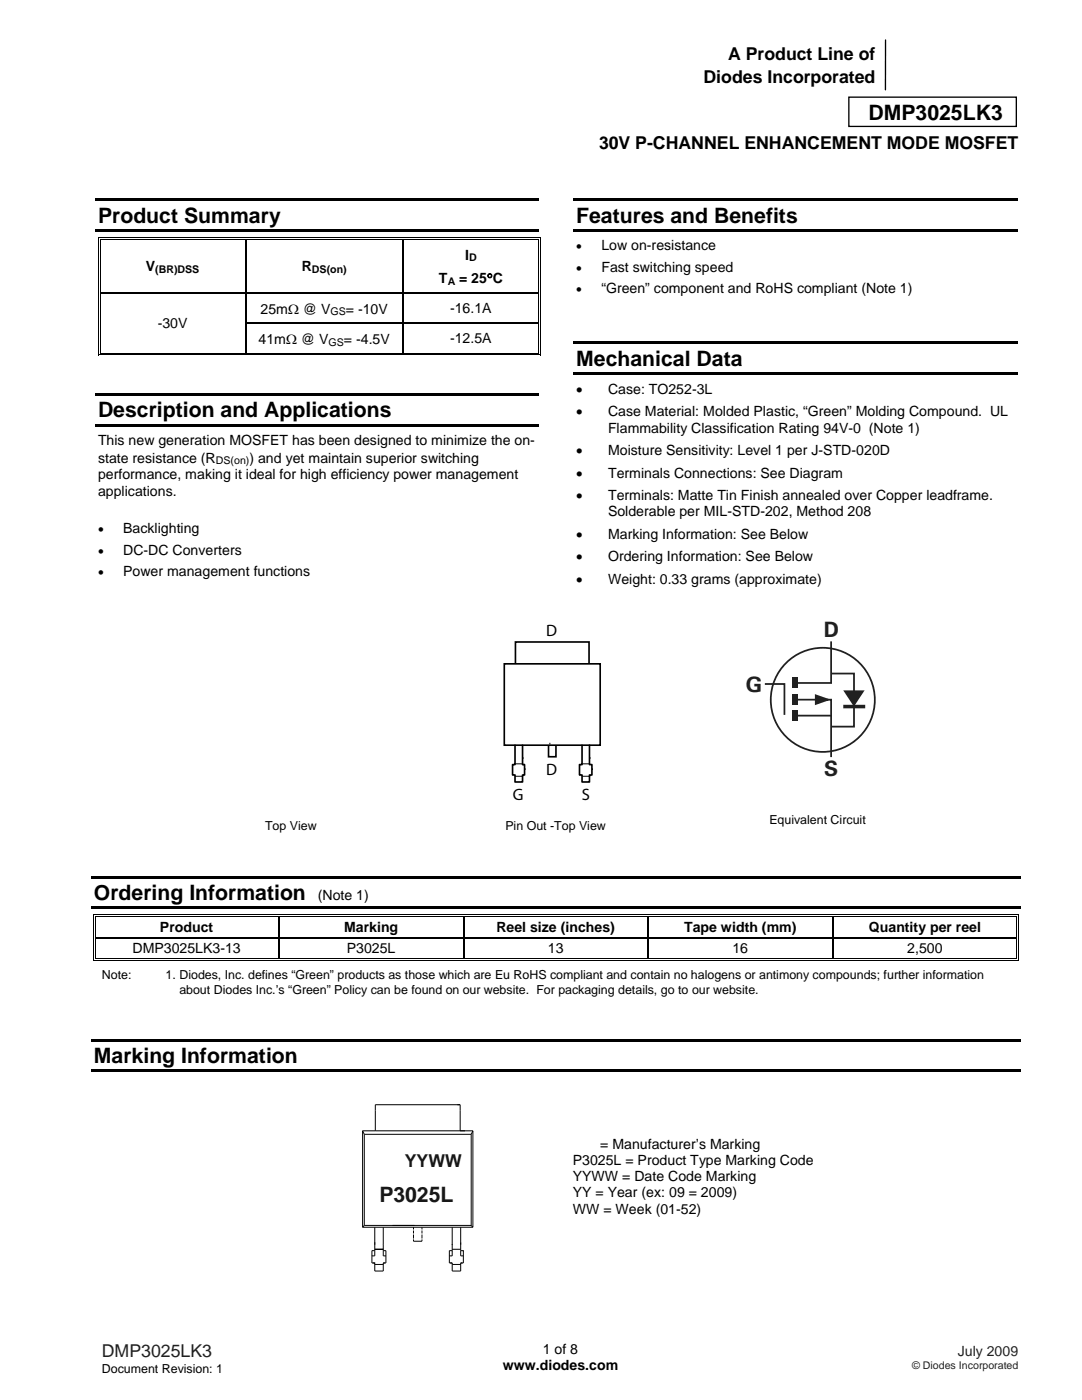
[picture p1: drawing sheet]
<svg xmlns="http://www.w3.org/2000/svg" width="216mm" height="279mm" viewBox="0 0 216 279" stroke-linecap="round" stroke-linejoin="round" font-family="sans-serif">
<defs><g id="words">
<g font-size="4.2">
<text x="173.3" y="24">DMP3025LK3</text>
<text x="19.6" y="44.5">Product Summary</text>
<text x="115" y="44.5">Features and Benefits</text>
<text x="115" y="73">Mechanical Data</text>
<text x="19.6" y="83.3">Description and Applications</text>
<text x="18.7" y="179.7">Ordering Information</text>
<text x="18.7" y="212.2">Marking Information</text>
</g>
<g font-size="4.2" fill="#231f20">
<text x="164.4" y="127.1">D</text>
<text x="148.8" y="138">G</text>
<text x="164.5" y="154.9">S</text>
</g>
<text font-size="4.2" fill="#131516" x="75.7" y="239.9">P3025L</text>
<g font-size="3.5">
<text x="145.3" y="12">A Product Line of</text>
<text x="140.4" y="16.5">Diodes Incorporated</text>
<text x="119.5" y="29.7">30V P-CHANNEL ENHANCEMENT MODE MOSFET</text>
</g>
<text font-size="3.5" fill="#131516" x="80.8" y="232.9">YYWW</text>
<text font-size="3.5" fill="#231f20" x="20.3" y="270.9">DMP3025LK3</text>
<g font-size="3.3">
<text x="109" y="127">D</text>
<text x="109" y="154.7">D</text>
<text x="102.3" y="159.7">G</text>
<text x="116.1" y="159.7">S</text>
</g>
<g font-size="2.8">
<text x="92.8" y="51.8">I</text>
<text x="120" y="49.9">Low on-resistance</text>
<text x="29.1" y="54.2">V</text>
<text x="60.2" y="54.2">R</text>
<text x="87.6" y="56.5">T</text>
<text x="91.6" y="56.5">= 25°C</text>
<text x="120" y="54.2">Fast switching speed</text>
<text x="120" y="58.5">“Green” component and RoHS compliant (Note 1)</text>
<text x="31.5" y="65.4">-30V</text>
<text x="52" y="62.6">25mΩ @ V</text>
<text x="69" y="62.6">= -10V</text>
<text x="89.8" y="62.4">-16.1A</text>
<text x="51.6" y="68.6">41mΩ @ V</text>
<text x="68.6" y="68.6">= -4.5V</text>
<text x="89.8" y="68.5">-12.5A</text>
<text x="115" y="78.6">•</text>
<text x="115" y="83.1">•</text>
<text x="121.3" y="78.6">Case: TO252-3L</text>
<text x="121.3" y="83.1">Case Material: Molded Plastic, “Green” Molding Compound. UL</text>
<text x="19.6" y="88.8">This new generation MOSFET has been designed to minimize the on-</text>
<text x="121.3" y="86.3">Flammability Classification Rating 94V-0 (Note 1)</text>
<text x="19.6" y="95.7">performance, making it ideal for high efficiency power management</text>
<text x="19.6" y="92.3">state resistance (R</text>
<text x="49.8" y="92.3">) and yet maintain superior switching</text>
<text x="115" y="90.8">•</text>
<text x="115" y="95.3">•</text>
<text x="121.3" y="90.8">Moisture Sensitivity: Level 1 per J-STD-020D</text>
<text x="121.3" y="95.3">Terminals Connections: See Diagram</text>
<text x="19.6" y="98.9">applications.</text>
<text x="115" y="99.8">•</text>
<text x="121.3" y="99.8">Terminals: Matte Tin Finish annealed over Copper leadframe.</text>
<text x="24.6" y="106.4">Backlighting</text>
<text x="115" y="107.6">•</text>
<text x="121.3" y="103.1">Solderable per MIL-STD-202, Method 208</text>
<text x="121.3" y="107.6">Marking Information: See Below</text>
<text x="24.6" y="110.7">DC-DC Converters</text>
<text x="115" y="112.1">•</text>
<text x="121.3" y="112.1">Ordering Information: See Below</text>
<text x="24.6" y="115">Power management functions</text>
<text x="115" y="116.5">•</text>
<text x="121.3" y="116.5">Weight: 0.33 grams (approximate)</text>
<text x="63.4" y="179.7">(Note 1)</text>
<text x="31.9" y="186">Product</text>
<text x="68.7" y="186">Marking</text>
<text x="99.1" y="186">Reel size (inches)</text>
<text x="136.5" y="186">Tape width (mm)</text>
<text x="173.4" y="186">Quantity per reel</text>
<text x="26.4" y="190.2">DMP3025LK3-13</text>
<text x="69.2" y="190.2">P3025L</text>
<text x="109.3" y="190.2">13</text>
<text x="146.2" y="190.2">16</text>
<text x="181" y="190.2">2,500</text>
<text x="114.3" y="232.5">P3025L = Product Type Marking Code</text>
<text x="119.8" y="229.2">= Manufacturer’s Marking</text>
<text x="114.3" y="235.7">YYWW = Date Code Marking</text>
<text x="114.3" y="238.9">YY = Year (ex: 09 = 2009)</text>
<text x="114.3" y="242.2">WW = Week (01-52)</text>
<text x="100.3" y="273.5">www.diodes.com</text>
<text x="108.3" y="270.2">1 of 8</text>
</g>
<text font-size="2.8" fill="#231f20" x="191.1" y="270.6">July 2009</text>
<g font-size="2.5">
<text x="115" y="49.9">•</text>
<text x="115" y="54.2">•</text>
<text x="115" y="58.5">•</text>
<text x="19.6" y="106.4">•</text>
<text x="19.6" y="110.7">•</text>
<text x="19.6" y="115">•</text>
<text x="52.9" y="165.6">Top View</text>
<text x="100.8" y="165.6">Pin Out -Top View</text>
<text x="153.5" y="164.5">Equivalent Circuit</text>
<text x="20.3" y="195.4">Note:</text>
<text x="33" y="195.4">1. Diodes, Inc. defines “Green” products as those which are Eu RoHS compliant and contain no halogens or antimony compounds; further information</text>
<text x="35.8" y="198.3">about Diodes Inc.’s “Green” Policy can be found on our website. For packaging details, go to our website.</text>
<text x="20.3" y="274">Document Revision: 1</text>
</g>
<g font-size="2.1">
<text x="93.6" y="52.2">D</text>
<text x="31" y="54.5">(BR)DSS</text>
<text x="62.3" y="54.5">DS(on)</text>
<text x="89.3" y="56.9">A</text>
<text x="65.9" y="62.9">GS</text>
<text x="65.6" y="69">GS</text>
<text x="43.1" y="92.7">DS(on)</text>
</g>
<text font-size="2.1" fill="#231f20" x="182" y="273.2">© Diodes Incorporated</text>
</g></defs>
<path d="M176.7 8v9.9" fill="none" stroke="#000" stroke-width=".26"/>
<path d="M169.4 19.4h33.4v5.8h-33.4z" fill="#fff"/>
<path d="M169.4 19.4h33.4v5.8h-33.4z" fill="none" stroke="#000" stroke-width=".26"/>
<g fill="#000">
<path d="M19 39.6h88.6v.6h-88.6zM19 45.7h88.6v.5h-88.6zM19.6 47.3h.1v.5h-.1zM19.6 47.3h.5v.2h-.5zM19.6 58.3h.1v.3h-.1zM19.9 47.6h.2v.2h-.2zM19.9 58.3h.2v.3h-.2zM49 47.8h.2zM49 47.3h.5v.2h-.5zM49 47.6h.5v.2h-.5zM49 58.3h.2v.3h-.2zM80.2 47.8h.3z"/>
<path d="M80.2 47.3h.5v.2h-.5zM80.2 47.6h.5v.2h-.5zM80.2 58.3h.3v.3h-.3zM107.4 47.3h.4v.2h-.4zM107.4 47.6h.1v.2h-.1zM107.4 58.3h.1v.3h-.1zM107.7 47.3h.1v.5h-.1zM107.7 58.3h.1v.3h-.1zM114.4 39.6h88.7v.6h-88.7zM114.4 45.7h88.7v.5h-88.7zM19 78.4h88.6v.6h-88.6zM19.6 64.3h.1v.3h-.1z"/>
<path d="M19.6 70.7h.5v.2h-.5zM19.9 64.3h.2v.3h-.2zM19.9 70.4h.2v.2h-.2zM49 64.3h.2v.3h-.2zM49 70.4h.5v.2h-.5zM80.2 64.3h.3v.3h-.3zM80.2 70.4h.5v.2h-.5zM107.4 64.3h.1v.3h-.1zM107.4 70.7h.4v.2h-.4zM107.4 70.4h.1v.2h-.1zM107.7 64.3h.1v.3h-.1zM107.7 70.4h.1v.5h-.1z"/>
<path d="M114.4 68.1h88.7v.5h-88.7zM114.4 74.2h88.7v.5h-88.7zM19 84.6h88.6v.5h-88.6zM18.2 174.8h185.5v.6h-185.5zM18.2 180.9h185.5v.6h-185.5zM18.6 182.5h.2v.5h-.2zM18.6 182.5h.5v.2h-.5zM18.6 187h.2v.3h-.2zM18.6 191.6h.5v.1h-.5zM18.9 182.9h.2v.1h-.2zM18.9 187h.2v.3h-.2zM18.9 191.2h.2v.2h-.2z"/>
<path d="M55.6 183h.2zM55.6 182.5h.5v.2h-.5zM55.6 182.9h.5v.1h-.5zM55.6 187h.2v.3h-.2zM55.6 191.2h.5v.2h-.5zM92.4 183h.2zM92.4 182.5h.5v.2h-.5zM92.4 182.9h.5v.1h-.5zM92.4 187h.2v.3h-.2zM92.4 191.2h.5v.2h-.5zM129.2 183h.3zM129.2 182.5h.5v.2h-.5z"/>
<path d="M129.2 182.9h.5v.1h-.5zM129.2 187h.3v.3h-.3zM129.2 191.2h.5v.2h-.5zM166.1 183h.2zM166.1 182.5h.5v.2h-.5zM166.1 182.9h.5v.1h-.5zM166.1 187h.2v.3h-.2zM166.1 191.2h.5v.2h-.5zM202.8 182.5h.5v.2h-.5zM202.8 182.9h.1v.1h-.1zM202.8 187h.1v.3h-.1zM202.8 191.6h.5v.1h-.5z"/>
<path d="M202.8 191.2h.1v.2h-.1zM203.1 182.5h.2v.5h-.2zM203.1 187h.2v.3h-.2zM203.1 191.2h.2v.5h-.2zM18.2 207.3h185.5v.6h-185.5zM18.2 213.5h185.5v.5h-185.5z"/>
</g>
<g fill="none" stroke="#000" stroke-width=".2">
<path d="M19.7 47.8v10.5M19.7 58.6v5.7M20 47.8v10.5M20 58.6v5.7M20.1 47.4h28.9M20.1 47.7h28.9M49.5 47.4h30.7M49.5 47.7h30.7M80.7 47.4h26.7M80.7 47.7h26.7M107.5 47.8v10.5M107.5 58.6v5.7"/>
<path d="M107.8 47.8v10.5M107.8 58.6v5.7M19.7 64.6v6.3M20 64.6v5.8M20.1 70.8h87.3M20.1 70.5h28.9M49.5 70.5h30.7M80.7 70.5h26.7M107.5 64.6v5.8M107.8 64.6v5.8M102.8 154.9h1.5M102.8 152.4h1.5"/>
<path d="M116.1 154.9h1.5M116.1 152.4h1.5M18.7 183v4M18.7 187.3v4.4M19 183v4M19 187.3v3.9M19.1 182.6h36.5M19.1 182.9h36.5M19.1 191.7h183.7M19.1 191.3h36.5M56.1 182.6h36.3M56.1 182.9h36.3"/>
<path d="M56.1 191.3h36.3M92.9 182.6h36.3M92.9 182.9h36.3M92.9 191.3h36.3M129.7 182.6h36.4M129.7 182.9h36.4M129.7 191.3h36.4M166.6 182.6h36.2M166.6 182.9h36.2M166.6 191.3h36.2M202.8 183v4M202.8 187.3v3.9"/>
<path d="M203.2 183v4M203.2 187.3v3.9M72.3 225.7h22.1M72.3 225.7v19.2M72.3 225.7l.4 .7M72.7 226.4h21.3M72.7 226.4v18.2M74.9 225.7v-5.2h16.9v5.2M94 226.4v18.2M94.4 225.7v19.2M94.4 225.7l-.4 .7M72.3 244.9h22.1"/>
<path d="M72.7 244.6h21.3M72.7 244.6l-.4 .3M74.8 249.3h1.7h-1.7M74.8 244.9v5.7h-.6M74.8 252.3h1.7M74.8 249.6h-.6v2.5h.6M76.5 249.6h.5v2.5h-.5v1.6h-1.7v-1.6h-.4M76.5 244.9v5.7h.5M82.5 244.9v.4M82.5 245.4v.1M82.5 245.6v.6M82.5 246.3v.1"/>
<path d="M82.5 246.5v.6M82.5 247.1v.1M82.5 247.4v.3h1.7v-.3M84.2 244.9v.4M84.2 245.4v.1M84.2 245.6v.6M84.2 246.3v.1M84.2 246.5v.6M84.2 247.1v.1M90.2 252.3h1.7M90.2 244.9v5.7h-.5M90.2 249.3h1.7"/>
<path d="M90.2 249.6h-.5v2.5h.5v1.6h1.7v-1.6M91.9 249.6h.6v2.5h-.6M91.9 244.9v5.7h.6M94 244.6l.4 .3"/>
</g>
<g fill="none" stroke="#000" stroke-width=".25">
<path d="M20.1 58.4h28.9M49.1 47.8v10.5M49.1 58.6v5.7M49.2 58.4h31M80.3 47.8v10.5M80.3 58.6v5.7M80.5 58.4h26.9M49.1 64.6v5.8M49.2 64.5h31M80.3 64.6v5.8M80.5 64.5h26.9M19.1 187.1h36.5"/>
<path d="M55.7 183v4M55.7 187.3v3.9M55.8 187.1h36.6M92.5 183v4M92.5 187.3v3.9M92.6 187.1h36.6M129.3 183v4M129.3 187.3v3.9M129.5 187.1h36.6M166.2 183v4M166.2 187.3v3.9M166.3 187.1h36.5"/>
</g>
<path d="M100.6 132.5h19.2v16.2h-19.2zM102.8 132.5v-4.4h14.7v4.4M102.8 148.7v3.9h-.5v2.1h.5v1.4h1.5v-1.4h.4v-2.1h-.4v-3.9M104.3 154.9v.1M109.5 148.7v2.3h1.4v-2.3M116.1 148.7v3.9h-.5v2.1h.5v1.4h1.5v-1.4h.5v-2.1h-.5v-3.9M117.6 154.9v.1" fill="none" stroke="#000" stroke-width=".33"/>
<path d="M158.8 139.6h7v11.5" fill="none" stroke="#231f20" stroke-width=".35"/>
<path d="M168.3 137.8h4.2l-2.1 3.2z" fill="#231f20"/>
<path d="M168.3 141h4.3" fill="none" stroke="#231f20" stroke-width=".71" stroke-linecap="butt"/>
<path d="M152.6 136.5h3.9v6.2" fill="none" stroke="#231f20" stroke-width=".35"/>
<g fill="#231f20">
<path d="M158.1 141.7h1.1v2.2h-1.1z"/>
<path d="M158.1 138.5h1.1v2.2h-1.1z"/>
<path d="M158.1 135.2h1.1v2.2h-1.1z"/>
</g>
<path d="M165.8 134.4h4.6v10.6h-4.6M165.8 128v8.3h-7.1M158.7 142.8h7.1" fill="none" stroke="#231f20" stroke-width=".35"/>
<path d="M162.8 138.8l2.4 .8-2.4 .9z" fill="#231f20"/>
<g fill="none" stroke="#231f20" stroke-width=".35">
<path d="M162.8 138.8l2.4 .8-2.4 .9z"/>
<circle cx="164.2" cy="139.7" r="10.4"/>
</g>
<use href="#words"/>
</svg>
